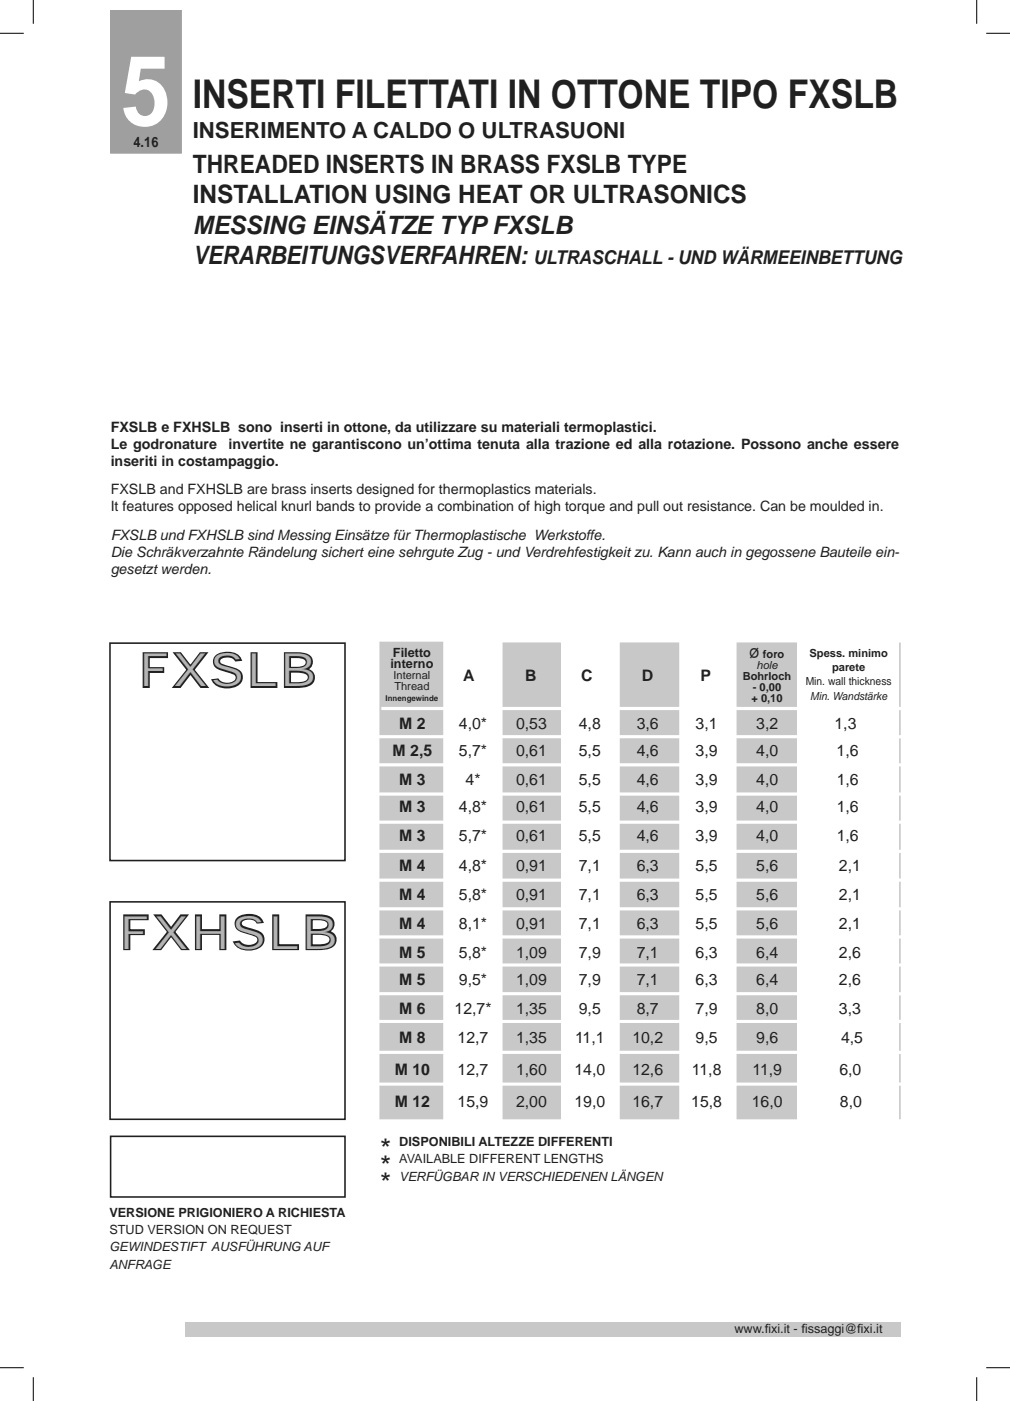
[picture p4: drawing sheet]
<svg xmlns="http://www.w3.org/2000/svg" width="225mm" height="312mm" viewBox="0 0 225 312" stroke-linecap="round" stroke-linejoin="round" font-family="sans-serif">
<defs><g id="words">
<text font-size="21.2" fill="#fff" x="26.9" y="27.8">5</text>
<g font-size="10.2" fill="#231f20">
<text x="30.9" y="152.8">FXSLB</text>
<text x="26.6" y="211.1">FXHSLB</text>
</g>
<text font-size="8.8" fill="#231f20" x="42.9" y="24.1">INSERTI FILETTATI IN OTTONE TIPO FXSLB</text>
<g font-size="6.3" fill="#231f20">
<text x="84.6" y="257.9">*</text>
<text x="84.6" y="261.7">*</text>
<text x="84.6" y="265.6">*</text>
</g>
<g font-size="5.6" fill="#231f20">
<text x="42.9" y="38.6">THREADED INSERTS IN BRASS FXSLB TYPE</text>
<text x="42.9" y="45.3">INSTALLATION USING HEAT OR ULTRASONICS</text>
<text x="42.9" y="52">MESSING EINSÄTZE TYPFXSLB</text>
<text x="42.9" y="58.7">VERARBEITUNGSVERFAHREN:</text>
</g>
<text font-size="4.9" fill="#231f20" x="42.9" y="30.8">INSERIMENTO A CALDO O ULTRASUONI</text>
<g font-size="4.2" fill="#231f20">
<text x="118.8" y="58.7">ULTRASCHALL - UND WÄRMEEINBETTUNG</text>
<text x="166.9" y="146.4">ø</text>
</g>
<g font-size="3.5" fill="#231f20">
<text x="103.1" y="151.6">A</text>
<text x="116.9" y="151.6">B</text>
<text x="129.4" y="151.6">C</text>
<text x="142.9" y="151.6">D</text>
<text x="156" y="151.6">P</text>
<text x="88.9" y="162.2">M 2</text>
<text x="102.2" y="162.2">4,0*</text>
<text x="114.9" y="162.2">0,53</text>
<text x="128.8" y="162.2">4,8</text>
<text x="141.7" y="162.2">3,6</text>
<text x="154.8" y="162.2">3,1</text>
<text x="168.3" y="162.2">3,2</text>
<text x="185.7" y="162.2">1,3</text>
<text x="87.4" y="168.3">M 2,5</text>
<text x="102.2" y="168.3">5,7*</text>
<text x="114.9" y="168.3">0,61</text>
<text x="128.8" y="168.3">5,5</text>
<text x="141.7" y="168.3">4,6</text>
<text x="154.8" y="168.3">3,9</text>
<text x="168.3" y="168.3">4,0</text>
<text x="186.2" y="168.3">1,6</text>
<text x="88.9" y="174.7">M 3</text>
<text x="103.6" y="174.7">4*</text>
<text x="114.9" y="174.7">0,61</text>
<text x="128.8" y="174.7">5,5</text>
<text x="141.7" y="174.7">4,6</text>
<text x="154.8" y="174.7">3,9</text>
<text x="168.3" y="174.7">4,0</text>
<text x="186.2" y="174.7">1,6</text>
<text x="88.9" y="180.7">M 3</text>
<text x="102.2" y="180.7">4,8*</text>
<text x="114.9" y="180.7">0,61</text>
<text x="128.8" y="180.7">5,5</text>
<text x="141.7" y="180.7">4,6</text>
<text x="154.8" y="180.7">3,9</text>
<text x="168.3" y="180.7">4,0</text>
<text x="186.2" y="180.7">1,6</text>
<text x="88.9" y="187.2">M 3</text>
<text x="102.2" y="187.2">5,7*</text>
<text x="114.9" y="187.2">0,61</text>
<text x="128.8" y="187.2">5,5</text>
<text x="141.7" y="187.2">4,6</text>
<text x="154.8" y="187.2">3,9</text>
<text x="168.3" y="187.2">4,0</text>
<text x="186.2" y="187.2">1,6</text>
<text x="88.9" y="193.9">M 4</text>
<text x="102.2" y="193.9">4,8*</text>
<text x="114.9" y="193.9">0,91</text>
<text x="128.8" y="193.9">7,1</text>
<text x="141.7" y="193.9">6,3</text>
<text x="154.8" y="193.9">5,5</text>
<text x="168.3" y="193.9">5,6</text>
<text x="186.7" y="193.9">2,1</text>
<text x="88.9" y="200.4">M 4</text>
<text x="102.2" y="200.4">5,8*</text>
<text x="114.9" y="200.4">0,91</text>
<text x="128.8" y="200.4">7,1</text>
<text x="141.7" y="200.4">6,3</text>
<text x="154.8" y="200.4">5,5</text>
<text x="168.3" y="200.4">5,6</text>
<text x="186.7" y="200.4">2,1</text>
<text x="88.9" y="206.8">M 4</text>
<text x="102.2" y="206.8">8,1*</text>
<text x="114.9" y="206.8">0,91</text>
<text x="128.8" y="206.8">7,1</text>
<text x="141.7" y="206.8">6,3</text>
<text x="154.8" y="206.8">5,5</text>
<text x="168.3" y="206.8">5,6</text>
<text x="186.7" y="206.8">2,1</text>
<text x="88.9" y="213.2">M 5</text>
<text x="102.2" y="213.2">5,8*</text>
<text x="114.9" y="213.2">1,09</text>
<text x="128.8" y="213.2">7,9</text>
<text x="141.7" y="213.2">7,1</text>
<text x="154.8" y="213.2">6,3</text>
<text x="168.3" y="213.2">6,4</text>
<text x="186.7" y="213.2">2,6</text>
<text x="88.9" y="219.3">M 5</text>
<text x="102.2" y="219.3">9,5*</text>
<text x="114.9" y="219.3">1,09</text>
<text x="128.8" y="219.3">7,9</text>
<text x="141.7" y="219.3">7,1</text>
<text x="154.8" y="219.3">6,3</text>
<text x="168.3" y="219.3">6,4</text>
<text x="186.7" y="219.3">2,6</text>
<text x="88.9" y="225.7">M 6</text>
<text x="101.2" y="225.7">12,7*</text>
<text x="114.9" y="225.7">1,35</text>
<text x="128.8" y="225.7">9,5</text>
<text x="141.7" y="225.7">8,7</text>
<text x="154.8" y="225.7">7,9</text>
<text x="168.3" y="225.7">8,0</text>
<text x="186.7" y="225.7">3,3</text>
<text x="88.9" y="232.1">M 8</text>
<text x="101.9" y="232.1">12,7</text>
<text x="114.9" y="232.1">1,35</text>
<text x="128" y="232.1">11,1</text>
<text x="140.8" y="232.1">10,2</text>
<text x="154.8" y="232.1">9,5</text>
<text x="168.3" y="232.1">9,6</text>
<text x="187.2" y="232.1">4,5</text>
<text x="87.9" y="239.2">M 10</text>
<text x="101.9" y="239.2">12,7</text>
<text x="114.9" y="239.2">1,60</text>
<text x="127.9" y="239.2">14,0</text>
<text x="140.8" y="239.2">12,6</text>
<text x="154" y="239.2">11,8</text>
<text x="167.5" y="239.2">11,9</text>
<text x="186.8" y="239.2">6,0</text>
<text x="87.9" y="246.4">M 12</text>
<text x="101.9" y="246.4">15,9</text>
<text x="114.9" y="246.4">2,00</text>
<text x="127.9" y="246.4">19,0</text>
<text x="140.8" y="246.4">16,7</text>
<text x="153.9" y="246.4">15,8</text>
<text x="167.4" y="246.4">16,0</text>
<text x="187" y="246.4">8,0</text>
</g>
<g font-size="3.2" fill="#231f20">
<text x="29.7" y="32.8">4.16</text>
<text x="24.6" y="96.1">FXSLB e FXHSLB sono inserti in ottone, da utilizzare su materiali termoplastici.</text>
<text x="24.6" y="99.9">Le godronature</text>
<text x="50.9" y="99.9">invertite ne garantiscono un’ottima tenuta alla trazione ed alla rotazione. Possono anche essere</text>
<text x="24.6" y="103.7">inseriti in costampaggio.</text>
<text x="24.6" y="110">FXSLB and FXHSLB are brass inserts designed for thermoplastics materials.</text>
<text x="24.6" y="113.8">It features opposed helical knurl bands to provide a combination of high torque and pull out resistance. Can be moulded in.</text>
<text x="24.6" y="120.1">FXSLB und FXHSLB sind Messing Einsätze fürThermoplastische Werkstoffe.</text>
<text x="24.6" y="123.9">Die Schräkverzahnte Rändelung sichert eine sehrgute Zug - und Verdrehfestigkeit zu. Kann auch in gegossene Bauteile ein-</text>
<text x="24.6" y="127.7">gesetzt werden.</text>
</g>
<g font-size="2.8" fill="#231f20">
<text x="86.9" y="148.7">interno</text>
<text x="87.5" y="146.2">Filetto</text>
<text x="88.9" y="255">DISPONIBILI ALTEZZE DIFFERENTI</text>
<text x="88.9" y="258.9">AVAILABLE DIFFERENT LENGTHS</text>
<text x="88.9" y="262.8">VERFÜGBAR IN VERSCHIEDENEN LÄNGEN</text>
<text x="24.3" y="270.8">VERSIONE PRIGIONIERO A RICHIESTA</text>
<text x="24.3" y="274.6">STUD VERSION ON REQUEST</text>
<text x="24.3" y="278.5">GEWINDESTIFT AUSFÜHRUNG AUF</text>
<text x="24.3" y="282.4">ANFRAGE</text>
<text x="163.5" y="296.8">www.fxi.it - fssaggi@fxi.it</text>
<text x="170.2" y="296.8">i</text>
<text x="178.4" y="296.8">i</text>
<text x="190.8" y="296.8">i</text>
</g>
<g font-size="2.5" fill="#231f20">
<text x="168.4" y="148.8">hole</text>
<text x="169.8" y="146.4">foro</text>
<text x="180.2" y="146.2">Spess. minimo</text>
<text x="185.2" y="149.4">parete</text>
<text x="87.6" y="151.2">Internal</text>
<text x="87.8" y="153.6">Thread</text>
<text x="165.3" y="151.3">Bohrloch</text>
<text x="167.6" y="153.8">- 0,00</text>
<text x="179.3" y="152.6">Min. wall thickness</text>
<text x="180.3" y="155.7">Min. Wandstärke</text>
<text x="167.3" y="156.2">+ 0,10</text>
</g>
<text font-size="1.8" fill="#231f20" x="85.8" y="156.1">Innengewinde</text>
</g></defs>
<path d="M24.7 2.4h15.6v31.6h-15.6z" fill="#9d9fa2"/>
<path d="M40.3 2.4v31.6h-15.6v-31.6" fill="none" stroke="#9d9fa2" stroke-width=".35"/>
<g fill="#c7c8ca">
<path d="M41.2 294.3h159.3v3.2h-159.3z"/>
<path d="M84.6 142.9h14v106.1h-14z"/>
</g>
<path d="M84.6 142.9h14v106.1h-14z" fill="none" stroke="#c7c8ca" stroke-width=".22"/>
<path d="M200.3 143v106.1" fill="none" stroke="#c7c8ca" stroke-width=".35"/>
<path d="M138.1 143.1h13v105.9h-13z" fill="#c7c8ca"/>
<path d="M138.1 143.1h13v105.9h-13z" fill="none" stroke="#c7c8ca" stroke-width=".22"/>
<path d="M164.1 143.1h13.2v105.9h-13.2z" fill="#c7c8ca"/>
<path d="M164.1 143.1h13.2v105.9h-13.2z" fill="none" stroke="#c7c8ca" stroke-width=".22"/>
<path d="M112 143.1h12.7v105.9h-12.7z" fill="#c7c8ca"/>
<path d="M112 143.1h12.7v105.9h-12.7z" fill="none" stroke="#c7c8ca" stroke-width=".22"/>
<g fill="none" stroke="#fff" stroke-width=".71" stroke-linecap="butt">
<path d="M84.9 157.7h117.6M83.6 170.2h117.6M83.9 164h117.6M83.9 176.7h117.6M82.9 195.9h118.5M83.9 189.5h117.6M84.1 183h117.6M83.5 208.5h117.7M83.8 214.8h117.6M84.1 202.3h117.1M83.5 221.2h117.6M83.5 227.3h117.6"/>
<path d="M84.1 234.2h117.6M83.6 241.3h117.6"/>
</g>
<path d="M24.5 143.1h52.3v48.4h-52.3zM24.5 200.7h52.3v48.4h-52.3zM24.6 252.9h52.2v13.5h-52.2z" fill="none" stroke="#231f20" stroke-width=".35"/>
<path d="M7.4 0v5.3M217.4 0v5.3M0 7.4h5.3M219.5 7.4h5.3M0 304.4h5.3M7.4 306.5v5.3M217.4 306.5v5.3M219.5 304.4h5.3" fill="none" stroke="#fff" stroke-width=".44"/>
<path d="M7.4 0v5.3M217.4 0v5.3M0 7.4h5.3M219.5 7.4h5.3M0 304.4h5.3M7.4 306.5v5.3M217.4 306.5v5.3M219.5 304.4h5.3" fill="none" stroke="#000" stroke-width=".22"/>
<use href="#words"/>
</svg>
